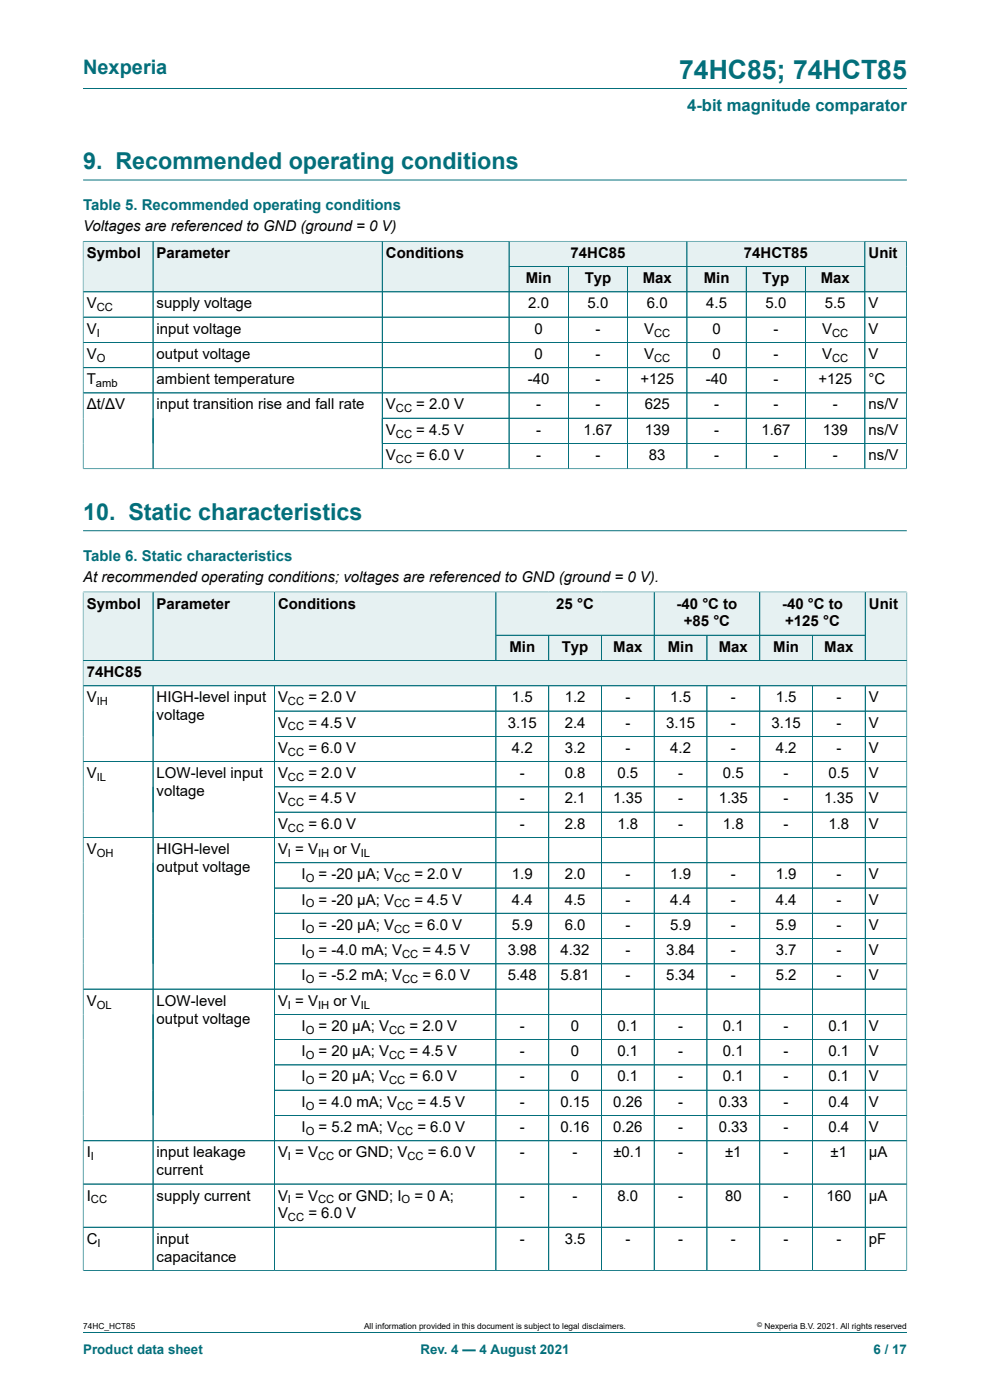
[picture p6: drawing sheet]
<svg xmlns="http://www.w3.org/2000/svg" width="210mm" height="297mm" viewBox="0 0 210 297" stroke-linecap="round" stroke-linejoin="round" font-family="sans-serif">
<defs><g id="words">
<text font-size="5.6" fill="#036f7b" x="144.1" y="16.8">74HC85; 74HCT85</text>
<g font-size="4.9" fill="#036f7b">
<text x="17.6" y="35.9">9. Recommended operating conditions</text>
<text x="17.6" y="110.3">10. Static characteristics</text>
</g>
<text font-size="4.2" fill="#036f7b" x="17.6" y="15.6">Nexperia</text>
<text font-size="3.5" fill="#036f7b" x="145.8" y="23.7">4-bit magnitude comparator</text>
<g font-size="3.2" fill="#036f7b">
<text x="17.6" y="44.5">Table 5. Recommended operating conditions</text>
<text x="17.6" y="118.9">Table 6. Static characteristics</text>
</g>
<g font-size="3.2">
<text x="17.6" y="49.1">Voltages are referenced to GND (ground = 0 V)</text>
<text x="18.4" y="54.7">Symbol</text>
<text x="33.2" y="54.7">Parameter</text>
<text x="81.9" y="54.7">Conditions</text>
<text x="121" y="54.7">74HC85</text>
<text x="157.8" y="54.7">74HCT85</text>
<text x="184.2" y="54.7">Unit</text>
<text x="18.4" y="65.4">V</text>
<text x="33.2" y="65.4">supply voltage</text>
<text x="111.5" y="60.1">Min</text>
<text x="112.1" y="65.4">2.0</text>
<text x="124" y="60.1">Typ</text>
<text x="124.6" y="65.4">5.0</text>
<text x="136.3" y="60.1">Max</text>
<text x="137.2" y="65.4">6.0</text>
<text x="149.3" y="60.1">Min</text>
<text x="149.8" y="65.4">4.5</text>
<text x="161.8" y="60.1">Typ</text>
<text x="162.4" y="65.4">5.0</text>
<text x="174.1" y="60.1">Max</text>
<text x="175" y="65.4">5.5</text>
<text x="184.2" y="65.4">V</text>
<text x="18.4" y="70.8">V</text>
<text x="33.2" y="70.8">input voltage</text>
<text x="113.4" y="70.8">0</text>
<text x="126.3" y="70.8">-</text>
<text x="136.7" y="70.8">V</text>
<text x="151.1" y="70.8">0</text>
<text x="164.1" y="70.8">-</text>
<text x="174.4" y="70.8">V</text>
<text x="184.2" y="70.8">V</text>
<text x="18.4" y="76.1">V</text>
<text x="33.2" y="76.1">output voltage</text>
<text x="113.4" y="76.1">0</text>
<text x="126.3" y="76.1">-</text>
<text x="136.7" y="76.1">V</text>
<text x="151.1" y="76.1">0</text>
<text x="164.1" y="76.1">-</text>
<text x="174.4" y="76.1">V</text>
<text x="184.2" y="76.1">V</text>
<text x="18.4" y="81.5">T</text>
<text x="33.2" y="81.5">ambient temperature</text>
<text x="112" y="81.5">-40</text>
<text x="126.3" y="81.5">-</text>
<text x="135.9" y="81.5">+125</text>
<text x="149.7" y="81.5">-40</text>
<text x="164.1" y="81.5">-</text>
<text x="173.6" y="81.5">+125</text>
<text x="184.2" y="81.5">°C</text>
<text x="18.4" y="86.9">Δt/ΔV</text>
<text x="33.2" y="86.9">input transition rise and fall rate</text>
<text x="81.9" y="86.9">V</text>
<text x="88.3" y="86.9">= 2.0 V</text>
<text x="113.7" y="86.9">-</text>
<text x="126.3" y="86.9">-</text>
<text x="136.8" y="86.9">625</text>
<text x="151.5" y="86.9">-</text>
<text x="164.1" y="86.9">-</text>
<text x="176.6" y="86.9">-</text>
<text x="184.2" y="86.9">ns/V</text>
<text x="81.9" y="92.2">V</text>
<text x="88.3" y="92.2">= 4.5 V</text>
<text x="113.7" y="92.2">-</text>
<text x="123.8" y="92.2">1.67</text>
<text x="136.8" y="92.2">139</text>
<text x="151.5" y="92.2">-</text>
<text x="161.5" y="92.2">1.67</text>
<text x="174.5" y="92.2">139</text>
<text x="184.2" y="92.2">ns/V</text>
<text x="81.9" y="97.6">V</text>
<text x="88.3" y="97.6">= 6.0 V</text>
<text x="113.7" y="97.6">-</text>
<text x="126.3" y="97.6">-</text>
<text x="137.7" y="97.6">83</text>
<text x="151.5" y="97.6">-</text>
<text x="164.1" y="97.6">-</text>
<text x="176.6" y="97.6">-</text>
<text x="184.2" y="97.6">ns/V</text>
<text x="17.6" y="123.5">At recommended operating conditions; voltages are referenced to GND (ground = 0 V).</text>
<text x="18.4" y="129.1">Symbol</text>
<text x="33.2" y="129.1">Parameter</text>
<text x="59" y="129.1">Conditions</text>
<text x="118" y="129.1">25 °C</text>
<text x="143.5" y="129.1">-40 °C to</text>
<text x="165.9" y="129.1">-40 °C to</text>
<text x="184.3" y="129.1">Unit</text>
<text x="145.1" y="132.9">+85 °C</text>
<text x="166.6" y="132.9">+125 °C</text>
<text x="18.4" y="143.6">74HC85</text>
<text x="108.1" y="138.3">Min</text>
<text x="119.2" y="138.3">Typ</text>
<text x="130.1" y="138.3">Max</text>
<text x="141.6" y="138.3">Min</text>
<text x="152.5" y="138.3">Max</text>
<text x="164" y="138.3">Min</text>
<text x="174.9" y="138.3">Max</text>
<text x="18.4" y="149">V</text>
<text x="33.2" y="149">HIGH-level input</text>
<text x="59" y="149">V</text>
<text x="65.4" y="149">= 2.0 V</text>
<text x="108.6" y="149">1.5</text>
<text x="119.8" y="149">1.2</text>
<text x="132.7" y="149">-</text>
<text x="142.2" y="149">1.5</text>
<text x="155" y="149">-</text>
<text x="164.5" y="149">1.5</text>
<text x="177.4" y="149">-</text>
<text x="184.3" y="149">V</text>
<text x="33.2" y="152.8">voltage</text>
<text x="59" y="154.4">V</text>
<text x="65.4" y="154.4">= 4.5 V</text>
<text x="107.7" y="154.4">3.15</text>
<text x="119.8" y="154.4">2.4</text>
<text x="132.7" y="154.4">-</text>
<text x="141.3" y="154.4">3.15</text>
<text x="155" y="154.4">-</text>
<text x="163.7" y="154.4">3.15</text>
<text x="177.4" y="154.4">-</text>
<text x="184.3" y="154.4">V</text>
<text x="59" y="159.7">V</text>
<text x="65.4" y="159.7">= 6.0 V</text>
<text x="108.6" y="159.7">4.2</text>
<text x="119.8" y="159.7">3.2</text>
<text x="132.7" y="159.7">-</text>
<text x="142.2" y="159.7">4.2</text>
<text x="155" y="159.7">-</text>
<text x="164.5" y="159.7">4.2</text>
<text x="177.4" y="159.7">-</text>
<text x="184.3" y="159.7">V</text>
<text x="18.4" y="165.1">V</text>
<text x="33.2" y="165.1">LOW-level input</text>
<text x="59" y="165.1">V</text>
<text x="65.4" y="165.1">= 2.0 V</text>
<text x="110.3" y="165.1">-</text>
<text x="119.8" y="165.1">0.8</text>
<text x="131" y="165.1">0.5</text>
<text x="143.8" y="165.1">-</text>
<text x="153.4" y="165.1">0.5</text>
<text x="166.2" y="165.1">-</text>
<text x="175.7" y="165.1">0.5</text>
<text x="184.3" y="165.1">V</text>
<text x="33.2" y="168.9">voltage</text>
<text x="59" y="170.4">V</text>
<text x="65.4" y="170.4">= 4.5 V</text>
<text x="110.3" y="170.4">-</text>
<text x="119.8" y="170.4">2.1</text>
<text x="130.1" y="170.4">1.35</text>
<text x="143.8" y="170.4">-</text>
<text x="152.5" y="170.4">1.35</text>
<text x="166.2" y="170.4">-</text>
<text x="174.9" y="170.4">1.35</text>
<text x="184.3" y="170.4">V</text>
<text x="59" y="175.8">V</text>
<text x="65.4" y="175.8">= 6.0 V</text>
<text x="110.3" y="175.8">-</text>
<text x="119.8" y="175.8">2.8</text>
<text x="131" y="175.8">1.8</text>
<text x="143.8" y="175.8">-</text>
<text x="153.4" y="175.8">1.8</text>
<text x="166.2" y="175.8">-</text>
<text x="175.7" y="175.8">1.8</text>
<text x="184.3" y="175.8">V</text>
<text x="18.4" y="181.2">V</text>
<text x="33.2" y="181.2">HIGH-level</text>
<text x="33.2" y="185">output voltage</text>
<text x="59" y="181.2">V = V</text>
<text x="70.7" y="181.2">or V</text>
<text x="64" y="186.5">I</text>
<text x="64" y="191.9">I</text>
<text x="67.6" y="186.5">= -20 μA; V</text>
<text x="67.6" y="191.9">= -20 μA; V</text>
<text x="87.9" y="186.5">= 2.0 V</text>
<text x="87.9" y="191.9">= 4.5 V</text>
<text x="108.6" y="186.5">1.9</text>
<text x="108.6" y="191.9">4.4</text>
<text x="119.8" y="186.5">2.0</text>
<text x="119.8" y="191.9">4.5</text>
<text x="132.7" y="186.5">-</text>
<text x="132.7" y="191.9">-</text>
<text x="142.2" y="186.5">1.9</text>
<text x="142.2" y="191.9">4.4</text>
<text x="155" y="186.5">-</text>
<text x="155" y="191.9">-</text>
<text x="164.5" y="186.5">1.9</text>
<text x="164.5" y="191.9">4.4</text>
<text x="177.4" y="186.5">-</text>
<text x="177.4" y="191.9">-</text>
<text x="184.3" y="186.5">V</text>
<text x="184.3" y="191.9">V</text>
<text x="64" y="197.2">I</text>
<text x="67.6" y="197.2">= -20 μA; V</text>
<text x="87.9" y="197.2">= 6.0 V</text>
<text x="108.6" y="197.2">5.9</text>
<text x="119.8" y="197.2">6.0</text>
<text x="132.7" y="197.2">-</text>
<text x="142.2" y="197.2">5.9</text>
<text x="155" y="197.2">-</text>
<text x="164.5" y="197.2">5.9</text>
<text x="177.4" y="197.2">-</text>
<text x="184.3" y="197.2">V</text>
<text x="64" y="202.6">I</text>
<text x="67.6" y="202.6">= -4.0 mA; V</text>
<text x="89.6" y="202.6">= 4.5 V</text>
<text x="107.7" y="202.6">3.98</text>
<text x="118.9" y="202.6">4.32</text>
<text x="132.7" y="202.6">-</text>
<text x="141.3" y="202.6">3.84</text>
<text x="155" y="202.6">-</text>
<text x="164.5" y="202.6">3.7</text>
<text x="177.4" y="202.6">-</text>
<text x="184.3" y="202.6">V</text>
<text x="64" y="208">I</text>
<text x="67.6" y="208">= -5.2 mA; V</text>
<text x="89.6" y="208">= 6.0 V</text>
<text x="107.7" y="208">5.48</text>
<text x="118.9" y="208">5.81</text>
<text x="132.7" y="208">-</text>
<text x="141.3" y="208">5.34</text>
<text x="155" y="208">-</text>
<text x="164.5" y="208">5.2</text>
<text x="177.4" y="208">-</text>
<text x="184.3" y="208">V</text>
<text x="18.4" y="213.3">V</text>
<text x="33.2" y="213.3">LOW-level</text>
<text x="59" y="213.3">V = V</text>
<text x="70.7" y="213.3">or V</text>
<text x="33.2" y="217.1">output voltage</text>
<text x="64" y="218.7">I</text>
<text x="67.6" y="218.7">= 20 μA; V</text>
<text x="86.9" y="218.7">= 2.0 V</text>
<text x="110.3" y="218.7">-</text>
<text x="121.1" y="218.7">0</text>
<text x="131" y="218.7">0.1</text>
<text x="143.8" y="218.7">-</text>
<text x="153.4" y="218.7">0.1</text>
<text x="166.2" y="218.7">-</text>
<text x="175.7" y="218.7">0.1</text>
<text x="184.3" y="218.7">V</text>
<text x="64" y="224.1">I</text>
<text x="67.6" y="224.1">= 20 μA; V</text>
<text x="86.9" y="224.1">= 4.5 V</text>
<text x="110.3" y="224.1">-</text>
<text x="121.1" y="224.1">0</text>
<text x="131" y="224.1">0.1</text>
<text x="143.8" y="224.1">-</text>
<text x="153.4" y="224.1">0.1</text>
<text x="166.2" y="224.1">-</text>
<text x="175.7" y="224.1">0.1</text>
<text x="184.3" y="224.1">V</text>
<text x="64" y="229.4">I</text>
<text x="67.6" y="229.4">= 20 μA; V</text>
<text x="86.9" y="229.4">= 6.0 V</text>
<text x="110.3" y="229.4">-</text>
<text x="121.1" y="229.4">0</text>
<text x="131" y="229.4">0.1</text>
<text x="143.8" y="229.4">-</text>
<text x="153.4" y="229.4">0.1</text>
<text x="166.2" y="229.4">-</text>
<text x="175.7" y="229.4">0.1</text>
<text x="184.3" y="229.4">V</text>
<text x="64" y="234.8">I</text>
<text x="67.6" y="234.8">= 4.0 mA; V</text>
<text x="88.6" y="234.8">= 4.5 V</text>
<text x="110.3" y="234.8">-</text>
<text x="118.9" y="234.8">0.15</text>
<text x="130.1" y="234.8">0.26</text>
<text x="143.8" y="234.8">-</text>
<text x="152.5" y="234.8">0.33</text>
<text x="166.2" y="234.8">-</text>
<text x="175.7" y="234.8">0.4</text>
<text x="184.3" y="234.8">V</text>
<text x="18.4" y="245.5">I</text>
<text x="33.2" y="245.5">input leakage</text>
<text x="59" y="245.5">V = V</text>
<text x="64" y="240.1">I</text>
<text x="67.6" y="240.1">= 5.2 mA; V</text>
<text x="71.8" y="245.5">or GND; V</text>
<text x="88.6" y="240.1">= 6.0 V</text>
<text x="90.7" y="245.5">= 6.0 V</text>
<text x="110.3" y="240.1">-</text>
<text x="110.3" y="245.5">-</text>
<text x="118.9" y="240.1">0.16</text>
<text x="121.5" y="245.5">-</text>
<text x="130.1" y="240.1">0.26</text>
<text x="130.1" y="245.5">±0.1</text>
<text x="143.8" y="240.1">-</text>
<text x="143.8" y="245.5">-</text>
<text x="152.5" y="240.1">0.33</text>
<text x="153.8" y="245.5">±1</text>
<text x="166.2" y="240.1">-</text>
<text x="166.2" y="245.5">-</text>
<text x="175.7" y="240.1">0.4</text>
<text x="176.2" y="245.5">±1</text>
<text x="184.3" y="240.1">V</text>
<text x="184.3" y="245.5">μA</text>
<text x="33.2" y="249.3">current</text>
<text x="18.4" y="254.7">I</text>
<text x="33.2" y="254.7">supply current</text>
<text x="59" y="254.7">V = V</text>
<text x="71.8" y="254.7">or GND; I</text>
<text x="87.9" y="254.7">= 0 A;</text>
<text x="110.3" y="254.7">-</text>
<text x="121.5" y="254.7">-</text>
<text x="131" y="254.7">8.0</text>
<text x="143.8" y="254.7">-</text>
<text x="153.8" y="254.7">80</text>
<text x="166.2" y="254.7">-</text>
<text x="175.3" y="254.7">160</text>
<text x="184.3" y="254.7">μA</text>
<text x="18.4" y="263.9">C</text>
<text x="33.2" y="263.9">input</text>
<text x="59" y="258.5">V</text>
<text x="65.4" y="258.5">= 6.0 V</text>
<text x="110.3" y="263.9">-</text>
<text x="119.8" y="263.9">3.5</text>
<text x="132.7" y="263.9">-</text>
<text x="143.8" y="263.9">-</text>
<text x="155" y="263.9">-</text>
<text x="166.2" y="263.9">-</text>
<text x="177.4" y="263.9">-</text>
<text x="184.3" y="263.9">pF</text>
<text x="33.2" y="267.7">capacitance</text>
</g>
<g font-size="2.8" fill="#036f7b">
<text x="17.6" y="287.2">Product data sheet</text>
<text x="89.2" y="287.2">Rev. 4 — 4 August 2021</text>
<text x="185.3" y="287.2">6 / 17</text>
</g>
<g font-size="2.4">
<text x="20.5" y="66">CC</text>
<text x="20.5" y="71.4">I</text>
<text x="138.8" y="71.4">CC</text>
<text x="176.5" y="71.4">CC</text>
<text x="20.5" y="76.8">O</text>
<text x="138.8" y="76.8">CC</text>
<text x="176.5" y="76.8">CC</text>
<text x="20.4" y="82.1">amb</text>
<text x="84" y="87.5">CC</text>
<text x="84" y="92.8">CC</text>
<text x="84" y="98.2">CC</text>
<text x="20.5" y="149.6">IH</text>
<text x="61.1" y="149.6">CC</text>
<text x="61.1" y="155">CC</text>
<text x="61.1" y="160.3">CC</text>
<text x="20.5" y="165.7">IL</text>
<text x="61.1" y="165.7">CC</text>
<text x="61.1" y="171.1">CC</text>
<text x="61.1" y="176.4">CC</text>
<text x="20.5" y="181.8">OH</text>
<text x="61.1" y="181.8">I</text>
<text x="67.5" y="181.8">IH</text>
<text x="76.5" y="181.8">IL</text>
<text x="64.9" y="187.1">O</text>
<text x="83.6" y="187.1">CC</text>
<text x="64.9" y="192.5">O</text>
<text x="64.9" y="197.9">O</text>
<text x="83.6" y="192.5">CC</text>
<text x="83.6" y="197.9">CC</text>
<text x="64.9" y="203.2">O</text>
<text x="85.3" y="203.2">CC</text>
<text x="64.9" y="208.6">O</text>
<text x="85.3" y="208.6">CC</text>
<text x="20.5" y="214">OL</text>
<text x="61.1" y="214">I</text>
<text x="67.5" y="214">IH</text>
<text x="76.5" y="214">IL</text>
<text x="64.9" y="219.3">O</text>
<text x="82.5" y="219.3">CC</text>
<text x="64.9" y="224.7">O</text>
<text x="82.5" y="224.7">CC</text>
<text x="64.9" y="230">O</text>
<text x="82.5" y="230">CC</text>
<text x="64.9" y="235.4">O</text>
<text x="84.2" y="235.4">CC</text>
<text x="64.9" y="240.8">O</text>
<text x="84.2" y="240.8">CC</text>
<text x="19.3" y="246.1">I</text>
<text x="61.1" y="246.1">I</text>
<text x="67.5" y="246.1">CC</text>
<text x="86.4" y="246.1">CC</text>
<text x="19.3" y="255.3">CC</text>
<text x="61.1" y="255.3">I</text>
<text x="67.5" y="255.3">CC</text>
<text x="85.2" y="255.3">O</text>
<text x="61.1" y="259.1">CC</text>
<text x="20.7" y="264.5">I</text>
</g>
<g font-size="1.8">
<text x="17.6" y="282">74HC_HCT85</text>
<text x="77.2" y="282">All information provided in this document is subject to legal disclaimers.</text>
<text x="162.2" y="282">Nexperia B.V. 2021. All rights reserved</text>
</g>
<text font-size="1.4" x="160.6" y="281.6">©</text>
</g></defs>
<path d="M17.6 18.8h174.8M17.6 38.2h174.8M108 51.2h37.7v5.4h-37.7z" fill="none" stroke="#036f7b" stroke-width=".21"/>
<path d="M108 51.3h37.6v5.2h-37.6z" fill="#e6f1f2"/>
<path d="M145.7 51.2h37.8v5.4h-37.8z" fill="none" stroke="#036f7b" stroke-width=".21"/>
<path d="M145.8 51.3h37.6v5.2h-37.6z" fill="#e6f1f2"/>
<path d="M17.6 51.1v10.8h14.9v-10.7h-14.9" fill="none" stroke="#036f7b" stroke-width=".21"/>
<path d="M17.7 51.3h14.7v10.5h-14.7z" fill="#e6f1f2"/>
<path d="M32.5 51.2h48.6v10.7h-48.6z" fill="none" stroke="#036f7b" stroke-width=".21"/>
<path d="M32.5 51.3h48.5v10.5h-48.5z" fill="#e6f1f2"/>
<path d="M81.1 51.2h26.9v10.7h-26.9z" fill="none" stroke="#036f7b" stroke-width=".21"/>
<g fill="#e6f1f2">
<path d="M81.2 51.3h26.7v10.5h-26.7z"/>
<path d="M108 56.6h12.5v5.2h-12.5z"/>
</g>
<path d="M108 56.6h12.6v5.3h-12.6z" fill="none" stroke="#036f7b" stroke-width=".21"/>
<path d="M120.6 56.6h12.5v5.2h-12.5z" fill="#e6f1f2"/>
<path d="M120.6 56.6h12.5v5.3h-12.5z" fill="none" stroke="#036f7b" stroke-width=".21"/>
<path d="M133.2 56.6h12.4v5.2h-12.4z" fill="#e6f1f2"/>
<path d="M133.1 56.6h12.6v5.3h-12.6z" fill="none" stroke="#036f7b" stroke-width=".21"/>
<path d="M145.8 56.6h12.4v5.2h-12.4z" fill="#e6f1f2"/>
<path d="M145.7 56.6h12.6v5.3h-12.6z" fill="none" stroke="#036f7b" stroke-width=".21"/>
<path d="M158.4 56.6h12.4v5.2h-12.4z" fill="#e6f1f2"/>
<path d="M158.3 56.6h12.6v5.3h-12.6z" fill="none" stroke="#036f7b" stroke-width=".21"/>
<path d="M171 56.6h12.4v5.2h-12.4z" fill="#e6f1f2"/>
<path d="M192.3 51.1v10.8h-21.4v-5.3h12.6M192.4 51.2h-8.9v10.7" fill="none" stroke="#036f7b" stroke-width=".21"/>
<path d="M183.5 51.3h8.7v10.5h-8.7z" fill="#e6f1f2"/>
<g fill="none" stroke="#036f7b" stroke-width=".21">
<path d="M17.6 51.3v48.2M17.7 51.2h174.5M32.5 51.3v48.1M81.1 51.3v48.1M108 51.3v48.1M108 56.6h75.4M120.6 56.6v42.8M133.1 56.6v42.8M145.7 51.3v48.1M158.3 56.6v42.8M170.9 56.6v42.8M183.5 51.3v48.1"/>
<path d="M192.3 51.3v48.2M17.6 61.9h174.7M17.6 67.3h174.7M17.6 72.6h174.7M17.6 78h174.7M17.6 99.4h174.8M17.6 83.4h174.7M81.1 94.1h111.2M192.3 88.7h-111.2M17.6 112.6h174.8M105.2 125.6h33.6v9.2h-33.6z"/>
</g>
<path d="M105.3 125.7h33.4v9h-33.4z" fill="#e6f1f2"/>
<path d="M138.8 125.6h22.4v9.2h-22.4z" fill="none" stroke="#036f7b" stroke-width=".21"/>
<path d="M138.8 125.7h22.3v9h-22.3z" fill="#e6f1f2"/>
<path d="M161.2 125.6h22.3v9.2h-22.3z" fill="none" stroke="#036f7b" stroke-width=".21"/>
<path d="M161.2 125.7h22.3v9h-22.3z" fill="#e6f1f2"/>
<path d="M17.6 125.5v14.6h14.9v-14.5h-14.9" fill="none" stroke="#036f7b" stroke-width=".21"/>
<path d="M17.7 125.7h14.7v14.4h-14.7z" fill="#e6f1f2"/>
<path d="M32.5 125.6h25.7v14.5h-25.7z" fill="none" stroke="#036f7b" stroke-width=".21"/>
<path d="M32.5 125.7h25.6v14.4h-25.6z" fill="#e6f1f2"/>
<path d="M58.2 125.6h47v14.5h-47z" fill="none" stroke="#036f7b" stroke-width=".21"/>
<g fill="#e6f1f2">
<path d="M58.3 125.7h46.8v14.4h-46.8z"/>
<path d="M105.3 134.8h11v5.3h-11z"/>
</g>
<path d="M105.2 134.8h11.2v5.3h-11.2z" fill="none" stroke="#036f7b" stroke-width=".21"/>
<path d="M116.5 134.8h11v5.3h-11z" fill="#e6f1f2"/>
<path d="M116.4 134.8h11.2v5.3h-11.2z" fill="none" stroke="#036f7b" stroke-width=".21"/>
<path d="M127.7 134.8h11v5.3h-11z" fill="#e6f1f2"/>
<path d="M127.6 134.8h11.2v5.3h-11.2z" fill="none" stroke="#036f7b" stroke-width=".21"/>
<path d="M138.8 134.8h11.1v5.3h-11.1z" fill="#e6f1f2"/>
<path d="M138.8 134.8h11.2v5.3h-11.2z" fill="none" stroke="#036f7b" stroke-width=".21"/>
<path d="M150 134.8h11.1v5.3h-11.1z" fill="#e6f1f2"/>
<path d="M150 134.8h11.2v5.3h-11.2z" fill="none" stroke="#036f7b" stroke-width=".21"/>
<path d="M161.2 134.8h11.1v5.3h-11.1z" fill="#e6f1f2"/>
<path d="M161.2 134.8h11.1v5.3h-11.1z" fill="none" stroke="#036f7b" stroke-width=".21"/>
<path d="M172.4 134.8h11.1v5.3h-11.1z" fill="#e6f1f2"/>
<path d="M192.4 125.5v14.6h-20.1v-5.3h11.2M192.4 125.6h-8.9v14.5" fill="none" stroke="#036f7b" stroke-width=".21"/>
<path d="M183.6 125.7h8.7v14.4h-8.7z" fill="#e6f1f2"/>
<path d="M17.6 140.1h174.8v5.4h-174.8z" fill="none" stroke="#036f7b" stroke-width=".21"/>
<path d="M17.7 140.2h174.6v5.2h-174.6z" fill="#e6f1f2"/>
<g fill="none" stroke="#036f7b" stroke-width=".21">
<path d="M17.6 125.7v143.9M17.7 125.6h174.6M32.5 125.7v14.4M58.2 125.7v14.4M105.2 125.7v14.4M105.3 134.8h78.2M116.4 134.8v5.3M127.6 134.8v5.3M138.8 125.7v14.4M150 134.8v5.3M161.2 125.7v14.4M172.3 134.8v5.3"/>
<path d="M183.5 125.7v14.4M192.4 125.7v143.9M17.6 145.5h174.8M17.7 140.1h174.6M32.5 145.5v124M58.2 150.8h134.2M58.2 156.2h134.2M58.2 145.5v124M105.2 145.5v124M116.4 145.5v124M127.6 145.5v124M138.8 145.5v124"/>
<path d="M150 145.5v124M161.2 145.5v124M172.3 145.5v124M183.5 145.5v124M17.6 161.6h174.8M17.6 177.7h174.8M58.2 166.9h134.2M58.2 172.3h134.2M58.2 183h134.2M58.2 188.4h134.2M58.2 193.7h134.2M58.2 199.1h134.2"/>
<path d="M17.6 209.8h174.8M58.2 204.5h134.2M58.2 215.2h134.2M58.2 220.6h134.2M58.2 225.9h134.2M58.2 231.3h134.2M192.4 236.6h-134.2M17.6 242h174.8M17.6 251.2h174.8M17.6 269.5h174.8M17.6 260.3h174.8M17.6 282.6h174.8"/>
</g>
<use href="#words"/>
</svg>
